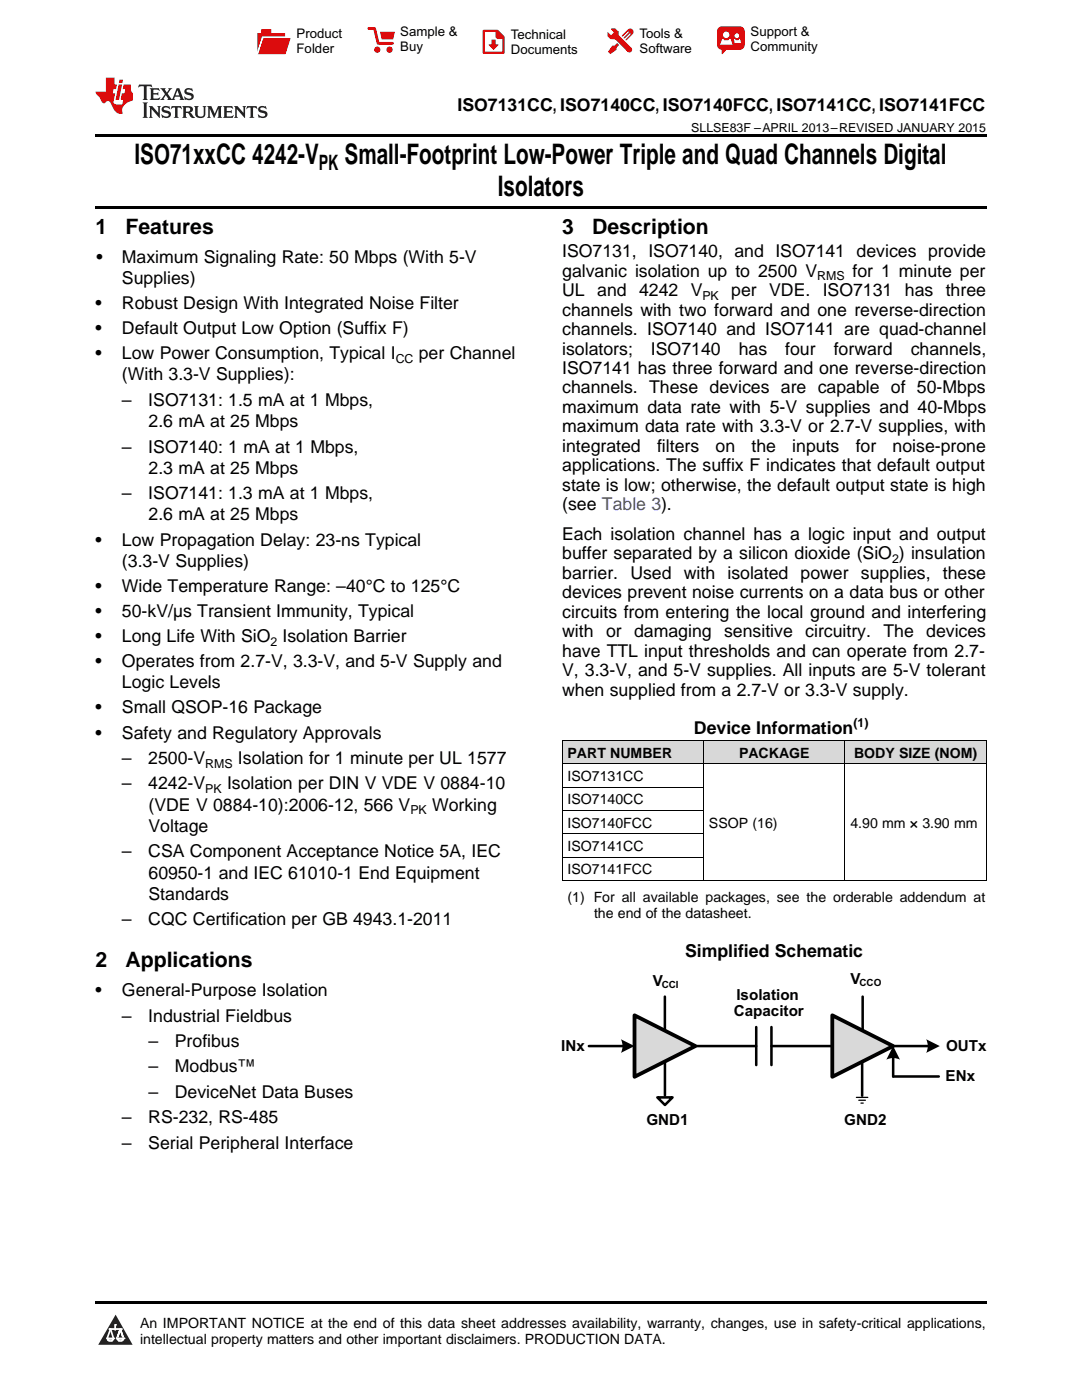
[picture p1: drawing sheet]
<svg xmlns="http://www.w3.org/2000/svg" width="216mm" height="279mm" viewBox="0 0 216 279" stroke-linecap="round" stroke-linejoin="round" font-family="sans-serif">
<defs><g id="words">
<g font-size="5.6">
<text x="26.8" y="32.8">ISO71xxCC 4242-V</text>
<text x="68.8" y="32.8">Small-Footprint Low-Power Triple and Quad Channels Digital</text>
<text x="99.3" y="39.2">Isolators</text>
</g>
<g font-size="4.2">
<text x="63.6" y="33.9">PK</text>
<text x="19" y="46.7">1</text>
<text x="25" y="46.7">Features</text>
<text x="112.2" y="46.7">3</text>
<text x="118.2" y="46.7">Description</text>
<text x="19" y="193.1">2</text>
<text x="25" y="193.1">Applications</text>
</g>
<g font-size="3.5">
<text x="91.3" y="22.2">ISO7131CC, ISO7140CC, ISO7140FCC, ISO7141CC, ISO7141FCC</text>
<text x="19.2" y="52.4">•</text>
<text x="24.3" y="52.4">Maximum Signaling Rate: 50 Mbps (With 5-V</text>
<text x="112.2" y="51.4">ISO7131, ISO7140, and ISO7141 devices provide</text>
<text x="24.3" y="56.7">Supplies)</text>
<text x="112.2" y="55.2">galvanic isolation up to 2500 V</text>
<text x="112.2" y="59.1">UL and 4242</text>
<text x="137.8" y="59.1">V</text>
<text x="145.9" y="59.1">per</text>
<text x="153.5" y="59.1">VDE. ISO7131 has three</text>
<text x="170.1" y="55.2">for 1 minute per</text>
<text x="19" y="61.7">•</text>
<text x="24.3" y="61.7">Robust Design With Integrated Noise Filter</text>
<text x="112.2" y="63">channels with two forward and one reverse-direction</text>
<text x="19" y="66.7">•</text>
<text x="19" y="71.7">•</text>
<text x="24.3" y="66.7">Default Output Low Option (Suffix F)</text>
<text x="24.3" y="71.7">Low Power Consumption, Typical I</text>
<text x="83.6" y="71.7">per Channel</text>
<text x="112.2" y="66.9">channels. ISO7140 and ISO7141 are quad-channel</text>
<text x="112.2" y="70.8">isolators;</text>
<text x="129.9" y="70.8">ISO7140</text>
<text x="147.4" y="70.8">has</text>
<text x="156.7" y="70.8">four</text>
<text x="166.4" y="70.8">forward</text>
<text x="181.7" y="70.8">channels,</text>
<text x="24.3" y="75.9">(With 3.3-V Supplies):</text>
<text x="112.2" y="74.6">ISO7141 has three forward and one reverse-direction</text>
<text x="24.3" y="81">–</text>
<text x="29.6" y="81">ISO7131: 1.5 mA at 1 Mbps,</text>
<text x="112.2" y="78.5">channels. These devices are capable of 50-Mbps</text>
<text x="112.2" y="82.4">maximum data rate with 5-V supplies and 40-Mbps</text>
<text x="29.6" y="85.2">2.6 mA at 25 Mbps</text>
<text x="112.2" y="86.3">maximum data rate with 3.3-V or 2.7-V supplies, with</text>
<text x="24.3" y="90.3">–</text>
<text x="29.6" y="90.3">ISO7140: 1 mA at 1 Mbps,</text>
<text x="29.6" y="94.5">2.3 mA at 25 Mbps</text>
<text x="112.2" y="90.2">integrated</text>
<text x="112.2" y="94.1">applications. The suffix F indicates that default output</text>
<text x="131.1" y="90.2">filters</text>
<text x="142.8" y="90.2">on</text>
<text x="149.9" y="90.2">the</text>
<text x="158.1" y="90.2">inputs</text>
<text x="170.7" y="90.2">for</text>
<text x="178.1" y="90.2">noise-prone</text>
<text x="24.3" y="99.6">–</text>
<text x="29.6" y="99.6">ISO7141: 1.3 mA at 1 Mbps,</text>
<text x="112.2" y="97.9">state is low; otherwise, the default output state is high</text>
<text x="112.2" y="101.8">(see Table 3).</text>
<text x="29.6" y="103.9">2.6 mA at 25 Mbps</text>
<text x="112.2" y="107.8">Each isolation channel has a logic input and output</text>
<text x="19" y="108.9">•</text>
<text x="24.3" y="108.9">Low Propagation Delay: 23-ns Typical</text>
<text x="24.3" y="113.1">(3.3-V Supplies)</text>
<text x="112.2" y="111.7">buffer separated by a silicon dioxide (SiO ) insulation</text>
<text x="19" y="118.1">•</text>
<text x="24.3" y="118.1">Wide Temperature Range: –40°C to 125°C</text>
<text x="112.2" y="115.5">barrier. Used with isolated power supplies, these</text>
<text x="112.2" y="119.4">devices prevent noise currents on a data bus or other</text>
<text x="19" y="123.1">•</text>
<text x="24.3" y="123.1">50-kV/µs Transient Immunity, Typical</text>
<text x="112.2" y="123.3">circuits from entering the local ground and interfering</text>
<text x="19" y="128.1">•</text>
<text x="24.3" y="128.1">Long Life With SiO Isolation Barrier</text>
<text x="112.2" y="127.2">with</text>
<text x="112.2" y="131.1">have TTL input thresholds and can operate from 2.7-</text>
<text x="120.9" y="127.2">or</text>
<text x="126.5" y="127.2">damaging</text>
<text x="144.5" y="127.2">sensitive</text>
<text x="160.7" y="127.2">circuitry.</text>
<text x="176.3" y="127.2">The devices</text>
<text x="19" y="133.1">•</text>
<text x="24.3" y="133.1">Operates from 2.7-V, 3.3-V, and 5-V Supply and</text>
<text x="24.3" y="137.4">Logic Levels</text>
<text x="112.2" y="134.9">V, 3.3-V, and 5-V supplies. All inputs are 5-V tolerant</text>
<text x="19" y="142.4">•</text>
<text x="24.3" y="142.4">Small QSOP-16 Package</text>
<text x="112.2" y="138.8">when supplied from a 2.7-V or 3.3-V supply.</text>
<text x="19" y="147.4">•</text>
<text x="24.3" y="147.4">Safety and Regulatory Approvals</text>
<text x="138.5" y="146.5">Device Information</text>
<text x="24.3" y="152.5">–</text>
<text x="29.6" y="152.5">2500-V</text>
<text x="47.5" y="152.5">Isolation for 1 minute per UL 1577</text>
<text x="24.3" y="157.6">–</text>
<text x="29.6" y="157.6">4242-V</text>
<text x="29.6" y="161.8">(VDE V 0884-10):2006-12, 566 V</text>
<text x="45.3" y="157.6">Isolation per DIN V VDE V 0884-10</text>
<text x="86.2" y="161.8">Working</text>
<text x="29.6" y="166">Voltage</text>
<text x="24.3" y="171.1">–</text>
<text x="29.6" y="171.1">CSA Component Acceptance Notice 5A, IEC</text>
<text x="29.6" y="175.3">60950-1 and IEC 61010-1 End Equipment</text>
<text x="29.6" y="179.6">Standards</text>
<text x="24.3" y="184.6">–</text>
<text x="29.6" y="184.6">CQC Certification per GB 4943.1-2011</text>
<text x="136.7" y="190.9">Simplified Schematic</text>
<text x="19" y="198.8">•</text>
<text x="24.3" y="198.8">General-Purpose Isolation</text>
<text x="24.3" y="203.9">–</text>
<text x="29.6" y="203.9">Industrial Fieldbus</text>
<text x="29.6" y="209">–</text>
<text x="34.9" y="209">Profibus</text>
<text x="29.6" y="214">–</text>
<text x="34.9" y="214">Modbus™</text>
<text x="29.6" y="219.1">–</text>
<text x="34.9" y="219.1">DeviceNet Data Buses</text>
<text x="24.3" y="224.2">–</text>
<text x="29.6" y="224.2">RS-232, RS-485</text>
<text x="24.3" y="229.3">–</text>
<text x="29.6" y="229.3">Serial Peripheral Interface</text>
</g>
<g font-size="3">
<text x="130.2" y="196.8">V</text>
<text x="169.7" y="196.4">V</text>
<text x="146.4" y="202.7">Capacitor</text>
<text x="146.9" y="199.7">Isolation</text>
<text x="112" y="209.7">INx</text>
<text x="188.8" y="209.7">OUTx</text>
<text x="188.7" y="215.7">ENx</text>
<text x="129" y="224.5">GND1</text>
<text x="168.5" y="224.5">GND2</text>
</g>
<g font-size="2.8">
<text x="113.2" y="151.2">PART NUMBER</text>
<text x="113.2" y="155.9">ISO7131CC</text>
<text x="147.5" y="151.2">PACKAGE</text>
<text x="170.4" y="151.2">BODY SIZE (NOM)</text>
<text x="113.2" y="160.5">ISO7140CC</text>
<text x="113.2" y="165.2">ISO7140FCC</text>
<text x="141.5" y="165.2">SSOP (16)</text>
<text x="169.7" y="165.2">4.90 mm × 3.90 mm</text>
<text x="113.2" y="169.8">ISO7141CC</text>
<text x="113.2" y="174.5">ISO7141FCC</text>
<text x="113.2" y="180">(1) For all available packages, see the orderable addendum at</text>
<text x="118.5" y="183.2">the end of the datasheet.</text>
<text x="27.9" y="265">An IMPORTANT NOTICE at the end of this data sheet addresses availability, warranty, changes, use in safety-critical applications,</text>
<text x="27.9" y="268.2">intellectual property matters and other important disclaimers. PRODUCTION DATA.</text>
</g>
<g font-size="2.6">
<text x="59.2" y="7.6">Product</text>
<text x="59.2" y="10.6">Folder</text>
<text x="79.9" y="7.3">Sample &amp;</text>
<text x="79.9" y="10.2">Buy</text>
<text x="101.9" y="7.8">Technical</text>
<text x="101.9" y="10.8">Documents</text>
<text x="127.6" y="7.6">Tools &amp;</text>
<text x="127.6" y="10.6">Software</text>
<text x="149.8" y="7.2">Support &amp;</text>
<text x="149.8" y="10.2">Community</text>
</g>
<g font-size="2.5">
<text x="137.9" y="26.3">SLLSE83F –APRIL 2013–REVISED JANUARY 2015</text>
<text x="140.2" y="59.8">PK</text>
<text x="163.1" y="56">RMS</text>
<text x="79" y="72.4">CC</text>
<text x="178" y="112.4">2</text>
<text x="54" y="128.8">2</text>
<text x="170.3" y="145.1">(1)</text>
<text x="41" y="153.2">RMS</text>
<text x="41" y="158.3">PK</text>
<text x="81.9" y="162.5">PK</text>
</g>
<g font-size="2">
<text x="132" y="197.2">CCI</text>
<text x="171.5" y="196.8">CCO</text>
</g>
</g></defs>
<g fill="#d8d8d8">
<path d="M112.2 147.8h28.2v4.7h-28.2z"/>
<path d="M140.4 147.8h28.2v4.7h-28.2z"/>
<path d="M168.6 147.8h28.2v4.7h-28.2z"/>
</g>
<path d="M23.1 262.4l3.4 6h-6.9z" fill="#231f20"/>
<path d="M21.4 267.1h1.2l-.3 .5h-.3a.55 .55 0 0 1-.6-.5z" fill-rule="evenodd" fill="#fff"/>
<path d="M21.4 267.1h1.2l-.3 .5h-.3a.55 .55 0 0 1-.6-.5z" fill="none" stroke="#231f20" stroke-width=".34"/>
<path d="M21.4 267.1l1.2 .1-.3 .4h-.5z" fill="none" stroke="#fff" stroke-width=".34"/>
<path d="M23 265.3h.1" fill="none" stroke="#fff" stroke-width=".34"/>
<path d="M23 264.4v.9z" fill="#fff"/>
<path d="M23 264.4v.9z" fill="none" stroke="#fff" stroke-width=".34"/>
<circle cx="23" cy="264.4" r=".17" fill="#fff"/>
<path d="M21.9 265.2h.1" fill="none" stroke="#fff" stroke-width=".34"/>
<path d="M21.9 265.2h2.3z" fill="#fff"/>
<path d="M21.9 265.2h2.3z" fill="none" stroke="#fff" stroke-width=".34"/>
<circle cx="24.2" cy="265.2" r=".17" fill="#fff"/>
<path d="M23.3 267.1h.1" fill="none" stroke="#fff" stroke-width=".34"/>
<path d="M24 265.2l-.7 1.9z" fill="#fff"/>
<path d="M24 265.2l-.7 1.9z" fill="none" stroke="#fff" stroke-width=".34"/>
<path d="M24 265.2l.7 1.9z" fill="#fff"/>
<path d="M24 265.2l.7 1.9z" fill="none" stroke="#fff" stroke-width=".34"/>
<path d="M24.6 267.1h.1" fill="none" stroke="#fff" stroke-width=".34"/>
<circle cx="21.4" cy="267.1" r=".17" fill="#fff"/>
<path d="M22.1 265.2l-.7 1.9z" fill="#fff"/>
<path d="M22.1 265.2l-.7 1.9z" fill="none" stroke="#fff" stroke-width=".34"/>
<path d="M22.1 265.2l.5 1.9z" fill="#fff"/>
<path d="M22.1 265.2l.5 1.9z" fill="none" stroke="#fff" stroke-width=".34"/>
<circle cx="22.6" cy="267.1" r=".17" fill="#fff"/>
<path d="M23.4 267.1h1.3a.65 .65 0 0 1-.7 .5 .65 .65 0 0 1-.6-.5z" fill-rule="evenodd" fill="#fff"/>
<path d="M23.4 267.1h1.3a.65 .65 0 0 1-.7 .5 .65 .65 0 0 1-.6-.5z" fill="none" stroke="#231f20" stroke-width=".34"/>
<path d="M23.4 267.1h1.3l-.4 .5h-.6z" fill="none" stroke="#fff" stroke-width=".34"/>
<path d="M23.3 267.1h.1" fill="none" stroke="#fff" stroke-width=".34"/>
<circle cx="24.7" cy="267.1" r=".17" fill="#fff"/>
<path d="M19 259.7h177.8v.5h-177.8z" fill="#000"/>
<path d="M126.6 202.6l12.2 6.2-12.2 6.1z" fill="#d9d9d9"/>
<path d="M126.6 202.6l12.2 6.2-12.2 6.1z" fill="none" stroke="#000" stroke-width=".76"/>
<path d="M138.8 208.8h12.1M150.9 205v7.6M153.9 205v7.6" fill="none" stroke="#000" stroke-width=".51"/>
<path d="M166.1 202.6l12.1 6.2-12.1 6.1z" fill="#d9d9d9"/>
<path d="M166.1 202.6l12.1 6.2-12.1 6.1z" fill="none" stroke="#000" stroke-width=".76"/>
<path d="M132.7 198.9v6.8M172.1 198.9v6.8M117.5 208.8h7.1M132.7 211.8v6.8M153.9 208.8h12.2M172 211.9v6.8M178.2 208.8h7.3M178.2 210.8v4h9.1" fill="none" stroke="#000" stroke-width=".51"/>
<g fill="#000">
<path d="M123.9 207.4l2.7 1.4-2.7 1.3 .3-1.3z" fill-rule="evenodd"/>
<path d="M178.2 208.8l1.4 2.7-1.4-.3-1.3 .3z" fill-rule="evenodd"/>
<path d="M184.8 207.4l2.7 1.4-2.7 1.3 .3-1.3z" fill-rule="evenodd"/>
</g>
<g fill="#f2f2f2">
<path d="M132.6 220.4h.2z"/>
<path d="M132.5 220.3h.4z" fill-rule="evenodd"/>
</g>
<g fill="#f5f5f5">
<path d="M132.4 220.2h.6z" fill-rule="evenodd"/>
<path d="M132.3 220.1h.8z" fill-rule="evenodd"/>
<path d="M132.2 220.1h1z" fill-rule="evenodd"/>
<path d="M132.1 220h1.2z" fill-rule="evenodd"/>
</g>
<g fill="#f8f8f8">
<path d="M132 219.9h1.3z" fill-rule="evenodd"/>
<path d="M131.9 219.8h1.5z" fill-rule="evenodd"/>
<path d="M131.8 219.7h1.7z" fill-rule="evenodd"/>
</g>
<path d="M131.7 219.6h1.9z" fill-rule="evenodd" fill="#fafafa"/>
<path d="M131.4 219.3h2.5M131.5 219.4h2.3M131.6 219.5h2.1" fill="none" stroke="#fafafa" stroke-width=".2"/>
<path d="M131.2 219.1h3M131.3 219.2h2.8M131.4 219.2h2.6" fill="none" stroke="#fdfdfd" stroke-width=".2"/>
<path d="M131.2 219h3l-1.5 1.5z" fill="none" stroke="#000" stroke-width=".51"/>
<path d="M170.9 219h2.3M171.4 219.6h1.3M171.8 220.1h.4" fill="none" stroke="#000" stroke-width=".25"/>
<path d="M112.2 157.1h28.2M112.2 152.4h84.6M112.2 147.8h84.6M112.2 147.8v28M140.4 147.8v28M168.6 147.8v28M196.8 147.8v28M112.2 175.7h84.6M112.2 171h28.2M112.2 166.4h28.2M112.2 161.7h28.2" fill="none" stroke="#000" stroke-width=".2"/>
<path d="M19 26.8h177.8v.6h-177.8zM19 41.2h177.8v.5h-177.8zM112.2 175.7l.1 .1zM168.5 175.7l.1 .1zM196.7 175.7l.1 .1z" fill="#000"/>
<path d="M27.7 16.9l-.1 .6 .6-.3h.5v.2v2.2l-.2 .4h1l-.2-.4v-2.2v-.2h.5l.6 .3-.2-.6zM29.9 17.6l.2 .4v1.6l-.2 .4h1.9l.1-.6a1.09 1.09 0 0 1-1.3 .1v-.6h.6l.4 .2v-.7l-.2 .2h-.8v-.6l.2-.1a1.01 1.01 0 0 1 1 .3l-.1-.6zM32 17.6l.9 1.2-1 1.2h.9l-.2-.3 .5-.7 .5 .7-.3 .3h1.7l-.2-.3 .1-.4h1l.1 .4-.2 .3h1l-.3-.4-.7-2h-.5l-1 2.2-.8-1.1 .9-1.1h-.9l.2 .2-.4 .7-.4-.7 .2-.2zM35.4 18l.4 1h-.8zM37 17.7a.66 .66 0 0 0-.2 .8 .66 .66 0 0 0 .6 .4l.7 .2 .1 .2a.8 .8 0 0 1-.7 .4 .8 .8 0 0 1-.7-.5l.1 .8 .2-.2a.94 .94 0 0 0 1.1 .1 .94 .94 0 0 0 .4-.9 1.48 1.48 0 0 0-1.3-.6v-.4a1.1 1.1 0 0 1 1.2 .2l-.2-.6-.2 .1-.5-.1zM28.5 20.4l.2 .4v2.3l-.2 .4h1l-.2-.4v-2.3l.2-.4zM29.7 21.2l.2 .4v1.5l-.2 .4h.8l-.3-.4 .1-1.3 1.6 1.8v-2l.2-.4h-.7l.2 .2v1.1l-1.2-1.3zM32.5 21.3a.66 .66 0 0 0-.2 .8 .66 .66 0 0 0 .6 .4l.6 .2 .2 .2a.8 .8 0 0 1-.8 .4 .8 .8 0 0 1-.7-.5l.2 .7 .2-.1a.94 .94 0 0 0 1 .1 .94 .94 0 0 0 .5-1 1.47 1.47 0 0 0-1.3-.6l-.1-.3a1.1 1.1 0 0 1 1.3 .2l-.2-.6-.2 .1-.5-.2zM34.3 21.2l-.2 .6a.64 .64 0 0 1 .8-.3v1.6l-.2 .4h1l-.3-.4 .1-1.6a.66 .66 0 0 1 .8 .3l-.2-.6zM36.3 21.2l.3 .4v1.5l-.3 .4h1l-.2-.2v-.7h.5l.1 .1a.8 .8 0 0 0 1.2 .7l-1-1a.62 .62 0 0 0 .6-.5 .62 .62 0 0 0-.6-.7zM37.1 21.5h.1a.48 .48 0 0 1 .6 0 .48 .48 0 0 1 .1 .6l-.2 .1-.6 .1zM38.7 21.2l.2 .2a2.29 2.29 0 0 0 .4 2 1.05 1.05 0 0 0 1.7-.7v-1.3l.2-.2h-.8l.2 .4v1.1a.61 .61 0 0 1-.6 .6 .61 .61 0 0 1-.6-.6v-1.1l.3-.4zM41.3 21.2l.3 .4v1.5l-.3 .4h.8l-.2-.4v-1.4l.8 1.9 .9-1.9v1.4l-.2 .4h.9l-.2-.4v-1.5l.2-.4h-.8l-.7 1.5-.6-1.5zM44.5 21.2l.2 .4v1.5l-.2 .4h1.9l.2-.6a1.1 1.1 0 0 1-1.4 .2v-.7h.6l.4 .2v-.6l-.2 .1-.8 .1v-.6l.2-.1a1.02 1.02 0 0 1 1.1 .2l-.2-.5zM46.7 21.2l.2 .4v1.5l-.2 .4h.8l-.3-.4 .1-1.3 1.6 1.8v-2l.2-.4h-.7l.2 .2v1.1l-1.2-1.3zM49.3 21.2l-.1 .6a.64 .64 0 0 1 .8-.3v1.6l-.3 .4h1l-.2-.4v-1.6a.66 .66 0 0 1 .8 .3l-.1-.6zM51.7 21.3a.66 .66 0 0 0-.2 .7 .66 .66 0 0 0 .7 .5l.6 .2 .1 .2a.8 .8 0 0 1-.7 .4 .8 .8 0 0 1-.7-.5l.1 .7 .2-.1a.94 .94 0 0 0 1.1 .1 .94 .94 0 0 0 .4-1 1.48 1.48 0 0 0-1.2-.6l-.1-.3a1.1 1.1 0 0 1 1.2 .2l-.2-.6-.1 .1-.6-.2z" fill="#231f20"/>
<path d="M21.1 15.5v2.8h-2v.4l.9 .9a.96 .96 0 0 0 1 1 .59 .59 0 0 1 .5-.4 .59 .59 0 0 1 .5 .3l.4 .8a1.61 1.61 0 0 0 2.1 1.3 1.63 1.63 0 0 1 1.1-2.2l.9-.3v-1.5a1.6 1.6 0 0 1-.4-1.7h-1.4l-.2 .9h.5l-.2 .8h-.5l-.2 1v.3h.5l-.2 .9h-.7a.74 .74 0 0 1-1-.6l.3-1.6h-.5l.2-.8h.5l.1-.9h-.4v-1.4zM23.7 16.9l-.7 3h.8l.6-3zM23.8 15.9l-.1 .7h.7l.2-.7z" fill="#ee1d23"/>
<g fill="#d60000">
<path d="M52.1 5.8h2v.8h2.8v4.2h-5.5v-4.2h.7z" fill-rule="evenodd"/>
<path d="M52.4 7.5h5.6l-1 3.3h-5.6z" fill-rule="evenodd"/>
</g>
<path d="M52.4 7.4h5.7l-.1 .1h-5.5l-1.1 3.3z" fill-rule="evenodd" fill="#fff"/>
<path d="M52.4 7.4h5.7l-.1 .1h-5.5l-1.1 3.3z" fill="none" stroke="#fff" stroke-width=".2"/>
<path d="M73.6 5.7h1.1l.7 2.9h2.9" fill="none" stroke="#d60000" stroke-width=".55"/>
<g fill="#d60000">
<path d="M75.8 6.3h3l-.4 1.6h-2.2z" fill-rule="evenodd"/>
<circle cx="75.3" cy="9.9" r=".62"/>
<circle cx="77.7" cy="9.9" r=".62"/>
</g>
<path d="M96.5 6.2h2.7l1.3 1.2v3.1h-4z" fill="none" stroke="#d60000" stroke-width=".44"/>
<g fill="#d60000">
<path d="M98.1 7.9h.8v1h.5l-.9 1.1-1-1v-.1h.6z" fill-rule="evenodd"/>
<path d="M98.9 6.2h.3l1.3 1.2v.4h-1.3l-.3-.4z" fill-rule="evenodd"/>
<path d="M121.9 5.7h.8l.7 .6 .1 .7 2.5 2.5-.8 .8-2.3-2.3-1.1-.2-.6-.6v-.8l.7 .6 .5-.4v-.2l-.5-.5z" fill-rule="evenodd"/>
<path d="M122.2 9.1h.4l.5-.5 .4 .4-.5 .5v.4l-1.2 .9-.5-.5z" fill-rule="evenodd"/>
<path d="M125.3 5.9a.67 .67 0 0 1 .9 0 .67 .67 0 0 1 0 .9z" fill-rule="evenodd"/>
<path d="M125.3 5.9l.9 .9-1.2 1.2h-.2v-.2l1-.9v-.2h-.2l-.9 1h-.2v-.2l.9-1 .1-.2h-.3l-.9 1h-.2v-.2z" fill-rule="evenodd"/>
<circle cx="125.6" cy="9.9" r=".54"/>
</g>
<path d="M123.3 6.3v.7" fill="none" stroke="#d60000" stroke-width=".2"/>
<g fill="#d60000">
<path d="M143.4 5.5l.6-.2h3.6a.95 .95 0 0 1 1 .9v2.8a.95 .95 0 0 1-1 .9h-3.6a.95 .95 0 0 1-.9-.9v-2.8z" fill-rule="evenodd"/>
<path d="M144 9.9h.9l-.7 .9h-.2z" fill-rule="evenodd"/>
</g>
<g fill="#fff">
<path d="M146.6 8.6h1.3z"/>
<path d="M144.1 7.8h.3l.1 .2h.8l.2-.2h.3l.4 1.1h-2.5z" fill-rule="evenodd"/>
<path d="M146.4 7.8h.3l.1 .2h.5l.2-.2h.2l.2 .8h-1.3z" fill-rule="evenodd"/>
<circle cx="144.9" cy="6.9" r=".65"/>
<circle cx="147" cy="7.1" r=".48"/>
</g>
<use href="#words"/>
</svg>
